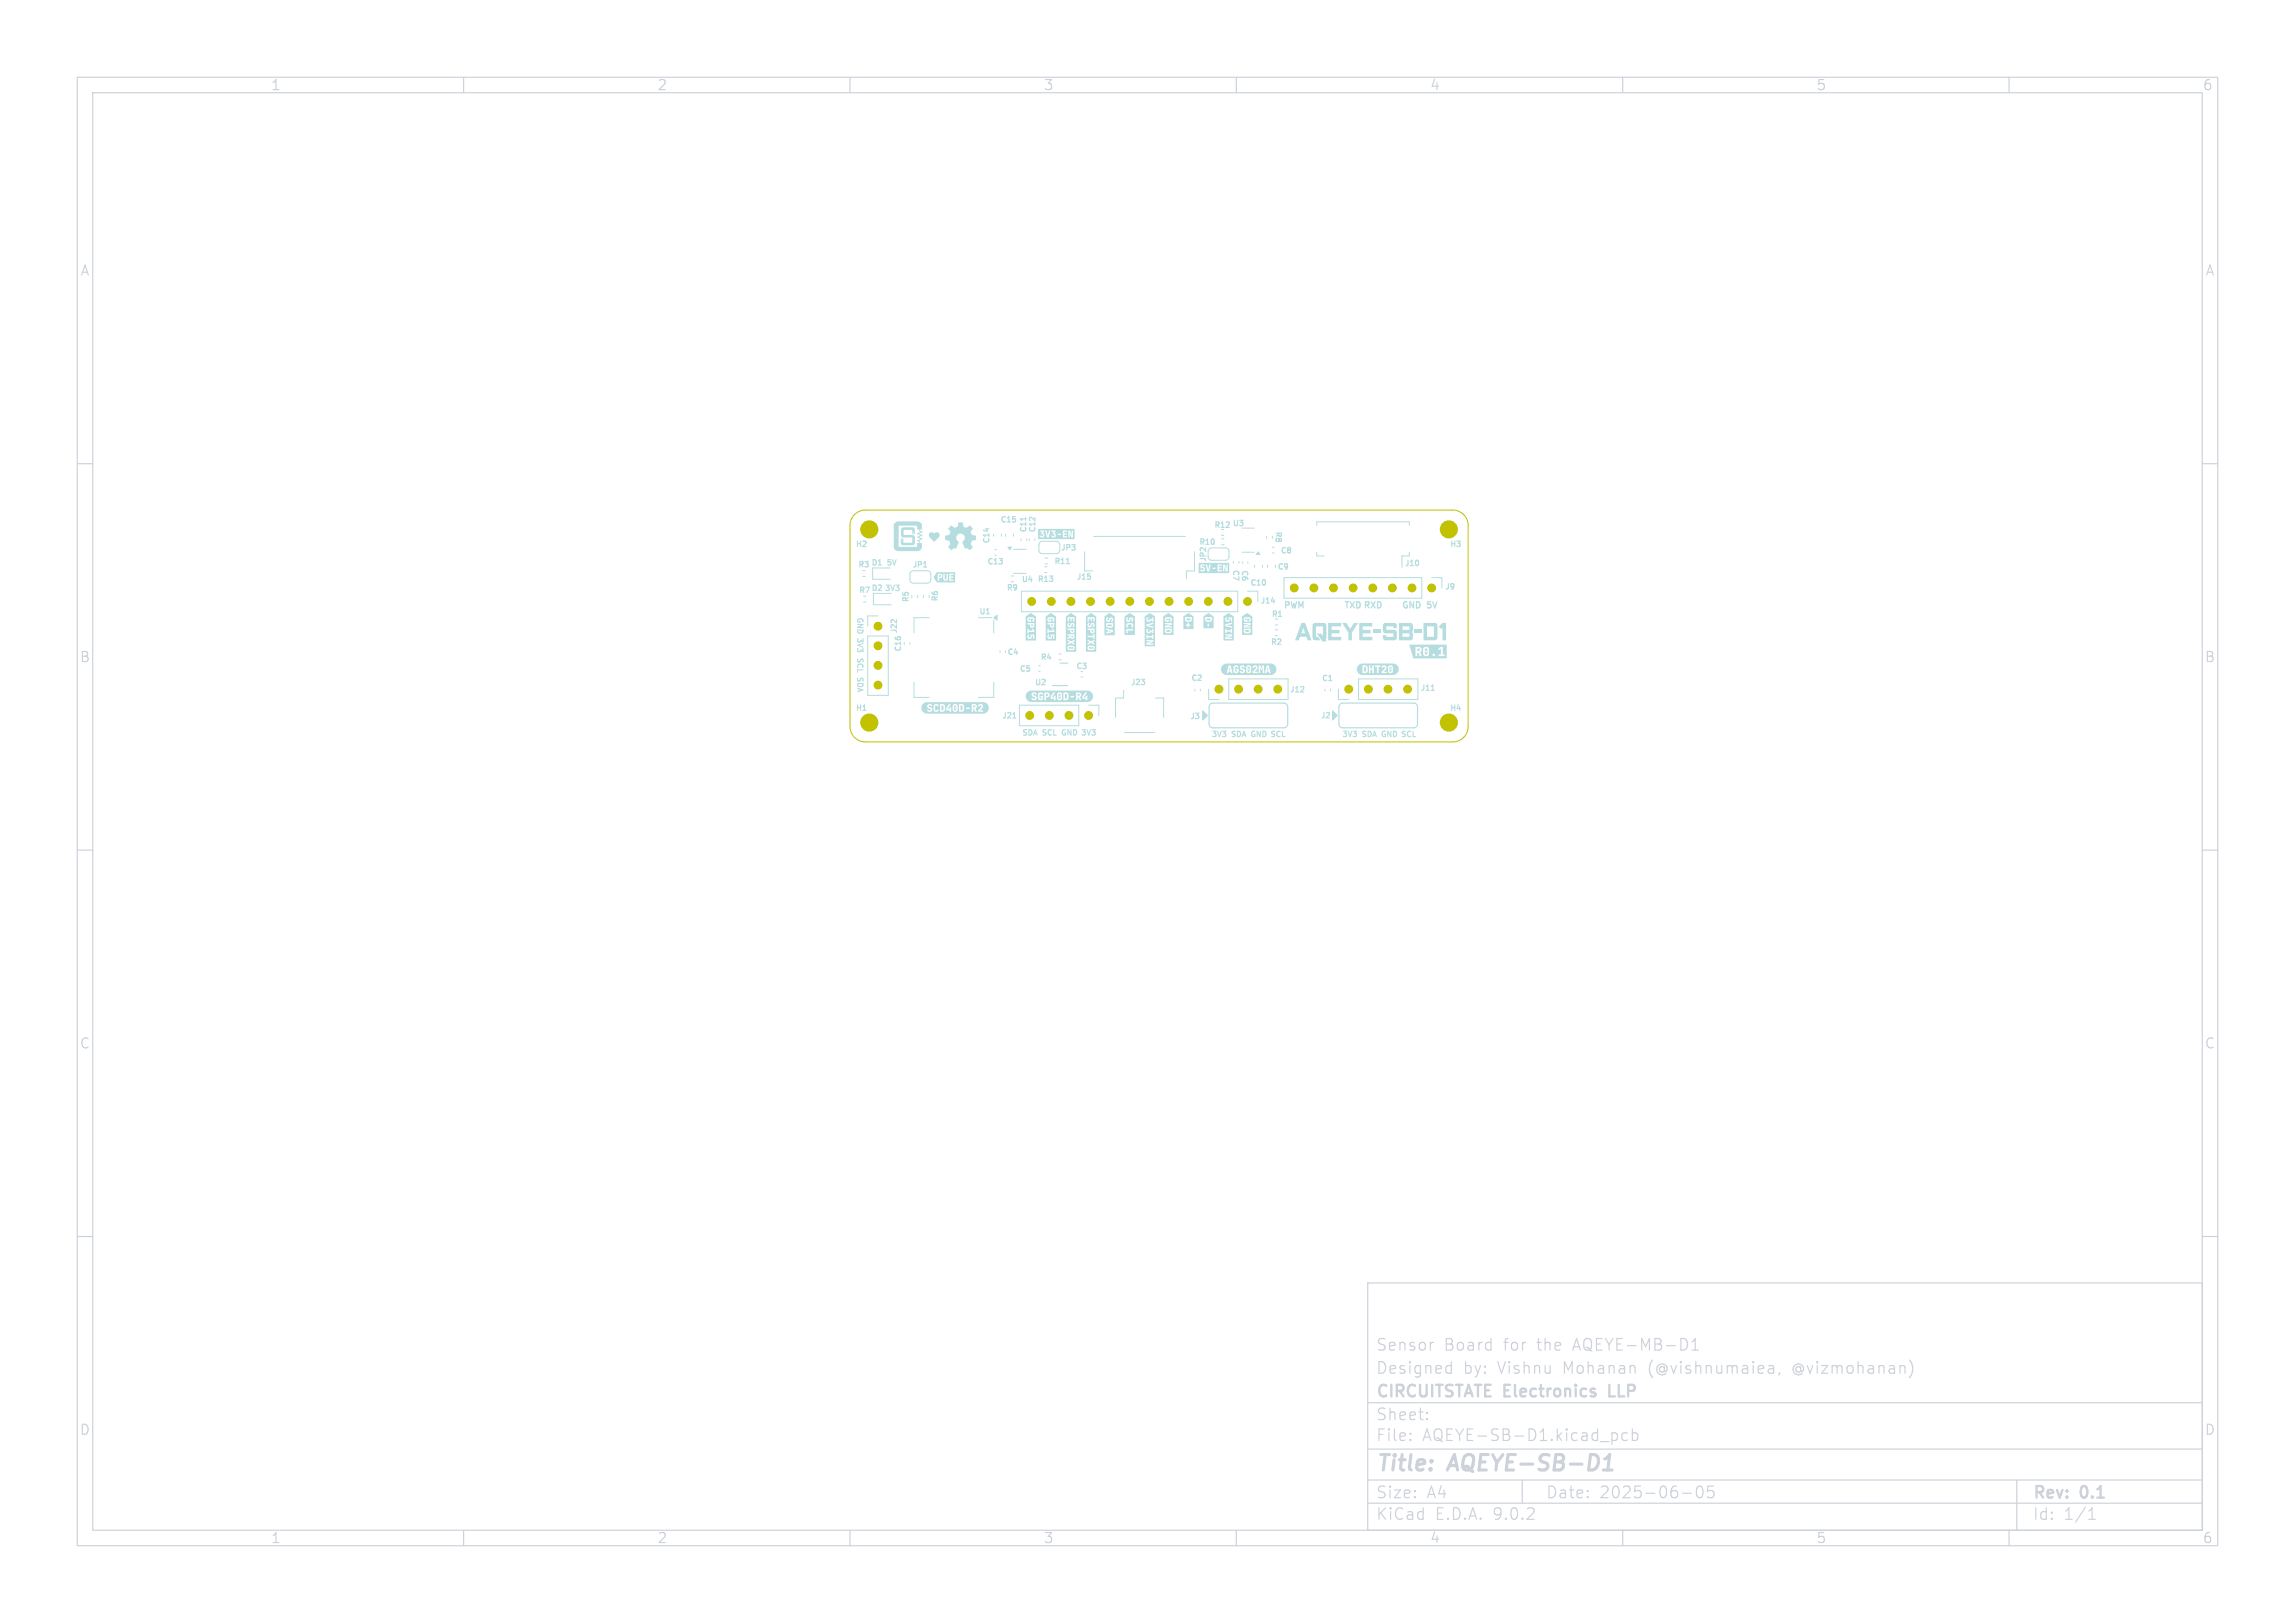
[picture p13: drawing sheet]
<svg xmlns="http://www.w3.org/2000/svg" width="297mm" height="210mm" viewBox="0 0 297 210" stroke-linecap="round" stroke-linejoin="round" font-family="sans-serif">
<defs><g id="words">
<g font-size="2.8" fill="#cdd1da">
<text x="178" y="190.9">Title:</text>
<text x="187.7" y="190.9">AQEYE-SB-D1</text>
</g>
<g font-size="2.1" fill="#cdd1da">
<text x="178" y="178">Designed</text>
<text x="178" y="175">Sensor</text>
<text x="186.9" y="175">Board</text>
<text x="189.4" y="178">by:</text>
<text x="193.9" y="178">Vishnu</text>
<text x="194.7" y="175">for</text>
<text x="199.1" y="175">the</text>
<text x="202.5" y="178">Mohanan</text>
<text x="203.9" y="175">AQEYE-MB-D1</text>
<text x="213.6" y="178">(@vishnumaiea,</text>
<text x="232.4" y="178">@vizmohanan)</text>
<text x="178" y="184">Sheet:</text>
<text x="178" y="181.2">CIRCUITSTATE Electronics</text>
<text x="208.9" y="181.2">LLP</text>
<text x="178" y="186.7">File:</text>
<text x="184.1" y="186.7">AQEYE-SB-D1.kicad_pcb</text>
<text x="178" y="196.9">KiCad</text>
<text x="178" y="194.1">Size:</text>
<text x="184.7" y="194.1">A4</text>
<text x="185.7" y="196.9">E.D.A.</text>
<text x="193.3" y="196.9">9.0.2</text>
<text x="200" y="194.1">Date:</text>
<text x="207" y="194.1">2025-06-05</text>
<text x="263" y="194.3">Rev:</text>
<text x="263" y="196.9">Id:</text>
<text x="267.1" y="196.9">1/1</text>
<text x="269.4" y="194.3">0.1</text>
</g>
<g font-size="1.8" fill="#cdd1da">
<text x="35" y="11.9">1</text>
<text x="85" y="11.9">2</text>
<text x="135" y="11.9">3</text>
<text x="185" y="11.9">4</text>
<text x="235" y="11.9">5</text>
<text x="285" y="11.9">6</text>
<text x="10.3" y="35.9">A</text>
<text x="285.4" y="35.9">A</text>
<text x="10.3" y="85.9">B</text>
<text x="285.3" y="85.9">B</text>
<text x="10.3" y="135.9">C</text>
<text x="285.3" y="135.9">C</text>
<text x="10.3" y="185.9">D</text>
<text x="285.3" y="185.9">D</text>
<text x="35" y="199.9">1</text>
<text x="85" y="199.9">2</text>
<text x="135" y="199.9">3</text>
<text x="185" y="199.9">4</text>
<text x="235" y="199.9">5</text>
<text x="285" y="199.9">6</text>
</g>
<g font-size="1.1" fill="#b5dddf">
<text x="166" y="78.9">PWM</text>
<text x="173.9" y="78.9">TXD RXD</text>
<text x="181.3" y="78.9">GND 5V</text>
</g>
<g font-size="1" fill="#b5dddf">
<text x="110.6" y="71">H2</text>
<text x="128.2" y="70.4" transform="rotate(-90 128.2 70.4)">C14</text>
<text x="129.4" y="67.8">C15</text>
<text x="133" y="69" transform="rotate(-90 133 69)">C11</text>
<text x="134.2" y="69" transform="rotate(-90 134.2 69)">C12</text>
<text x="137.2" y="71.4">JP3</text>
<text x="155.1" y="70.7">R10</text>
<text x="157" y="68.5">R12 U3</text>
<text x="164.9" y="68.7" transform="rotate(90 164.9 68.7)">R8</text>
<text x="165.6" y="71.8">C8</text>
<text x="187.5" y="71">H3</text>
<text x="111" y="73.6">R3 D1</text>
<text x="111.1" y="76.9">R7</text>
<text x="112.7" y="76.7">D2</text>
<text x="114.4" y="76.7">3V3</text>
<text x="114.6" y="73.4">5V</text>
<text x="118" y="73.6">JP1</text>
<text x="121.6" y="77.9" transform="rotate(-90 121.6 77.9)">R6</text>
<text x="127.7" y="73.2">C13</text>
<text x="130.2" y="76.6">R9</text>
<text x="132.1" y="75.5">U4</text>
<text x="134.2" y="75.5">R13</text>
<text x="136.3" y="73.2">R11</text>
<text x="139.2" y="75.2">J15</text>
<text x="156.3" y="72.8" transform="rotate(-90 156.3 72.8)">JP2</text>
<text x="159.4" y="73.6" transform="rotate(90 159.4 73.6)">C7</text>
<text x="160.5" y="73.7" transform="rotate(90 160.5 73.7)">C6</text>
<text x="161.7" y="76">C10</text>
<text x="165.2" y="73.9">C9</text>
<text x="181.7" y="73.5">J10</text>
<text x="186.9" y="76.5">J9</text>
<text x="110.7" y="79.8" transform="rotate(90 110.7 79.8)">GND 3V3</text>
<text x="116.3" y="82.1" transform="rotate(-90 116.3 82.1)">J22</text>
<text x="117.8" y="78" transform="rotate(-90 117.8 78)">R5</text>
<text x="126.6" y="79.7">U1</text>
<text x="163" y="78.3">J14</text>
<text x="164.4" y="83.6">R2</text>
<text x="164.5" y="80">R1</text>
<text x="110.7" y="85" transform="rotate(90 110.7 85)">SCL SDA</text>
<text x="116.8" y="84.4" transform="rotate(-90 116.8 84.4)">C16</text>
<text x="130.3" y="84.9">C4</text>
<text x="131.9" y="87.1">C5</text>
<text x="133.8" y="88.9">U2</text>
<text x="134.6" y="85.6">R4</text>
<text x="139.2" y="86.8">C3</text>
<text x="146.2" y="88.9">J23</text>
<text x="154.1" y="88.3">C2</text>
<text x="166.8" y="89.8">J12</text>
<text x="171" y="88.3">C1</text>
<text x="183.7" y="89.6">J11</text>
<text x="110.6" y="92.2">H1</text>
<text x="129.6" y="93.2">J21</text>
<text x="132.2" y="95.4">SDA SCL GND 3V3</text>
<text x="153.9" y="93.2">J3</text>
<text x="156.7" y="95.6">3V3</text>
<text x="159.2" y="95.6">SDA GND SCL</text>
<text x="170.8" y="93.1">J2</text>
<text x="173.6" y="95.6">3V3</text>
<text x="176.1" y="95.6">SDA GND SCL</text>
<text x="187.5" y="92.2">H4</text>
</g>
</g></defs>
<g fill="none" stroke="#cdd1da" stroke-width=".15">
<path d="M10 10h277v190h-277zM12 12h273v186h-273zM60 10v2M110 10v2M160 10v2M210 10v2M260 10v2M10 60h2M285 60h2M10 110h2M285 110h2M10 160h2"/>
<path d="M177 166h108v32h-108zM185.5 173.7l-.3 .1M187.4 176.7l.4 .1M187.8 176.2v1.5M187.8 177.6l-.4 .1M219 174.7h.8M219 173.6l.4-.4v1.5M229 176.7h.3l.2 .2v.8M229.5 177.6l-.5 .1M229.5 177.1h-.5M230.3 177.6l-.1 .3M247.1 176a1.72 1.72 0 0 1 0 2.3"/>
<path d="M285 160h2M60 198v2M110 198v2M160 198v2M177 194.5h108M177 191.5h108M177 187.5h108M177 181.5h108M182.5 186.3h.1l-.1 .1M182.5 186.3v.1M182.5 185.5v.1M182.5 185.5h.1l-.1 .1"/>
<path d="M184.7 183.6v.1M184.7 183.6h-.1l.1 .1M184.7 182.8v.1M184.7 182.8h-.1l.1 .1M197 191.5v3M208.7 185.4h.3l.3 .3-.1 .6-.2 .1h-.3M210 198v2M210.6 185.5l-.4-.1-.3 .3v.4l.1 .2 .2 .1 .4-.1M211.2 185.5l.5-.1 .3 .3v.4l-.2 .2-.1 .1-.5-.1M211.2 184.9v1.5M217.7 193.2h1.2M219.7 192.4a.36 .36 0 0 1 .6 .2 .77 .77 0 0 1-.4 1.2 1 1 0 0 1-.2-1.4z"/>
<path d="M221.7 192.3h-.7v.7l.2-.1h.5l.1 .3-.1 .5-.2 .1h-.3l-.2-.1M260 198v2M261 191.5v6.5M270.3 196.6h.9M270.3 195.5l.4-.4v1.5"/>
</g>
<path d="M207.5 190.2h1.1M207.7 188.8l.6-.6-.2 2" fill="none" stroke="#cdd1da" stroke-width=".4"/>
<path d="M208.3 179.2v1.5h.7" fill="none" stroke="#cdd1da" stroke-width=".3"/>
<g fill="#b5dddf">
<path d="M120.3 68.9h.3l.3 .1a.38 .38 0 0 1 .6-.1 .38 .38 0 0 1 0 .6l-.6 .6-.7-.7v-.3z"/>
<path d="M168.4 80.6h.5l.8 2.3h-.5l-.1-.5h-.9l-.1 .5h-.5l.3-1h1l-.2-.6-.3 .6h-.5z"/>
<path d="M170 80.7l.3-.1h.8a.4 .4 0 0 1 .6 .5v1.4l-.2 .3 .2 .2h-.5l-.8-1h.6l.2 .3v-1.3h-.9v1.4h.3l.3 .5h-.4a.48 .48 0 0 1-.6-.2 .48 .48 0 0 1-.1-.5l.1-1.3z"/>
<path d="M171.9 80.6h1.7v.5h-1.3v.4h1v.5h-1v.4h1.3v.5h-1.7z"/>
<path d="M173.7 80.6h.5l.5 .8 .5-.8h.6l-.8 1.3v1h-.5v-1z"/>
<path d="M175.9 80.6h1.7v.5h-1.2v.4h1v.5h-1v.4h1.2v.5h-1.7z"/>
<path d="M177.8 81.4h.9v.5h-.9z"/>
<path d="M179.1 80.7l.2-.1h1.1a.34 .34 0 0 1 .4 .3v.4h-.5v-.3h-.9v.5h1a.34 .34 0 0 1 .4 .3v.7a.34 .34 0 0 1-.4 .4h-1.1a.33 .33 0 0 1-.3-.4v-.3h.4v.2h.9v-.5h-1a.33 .33 0 0 1-.3-.3v-.7z"/>
<path d="M181 80.6h1.4a.42 .42 0 0 1 .5 .6l-.1 .4-.1 .2 .1 .2v.5a.34 .34 0 0 1-.3 .4h-1.5v-.8h.5v.3h.9v-.4h-.9v.1h-.5v-.6h1.4v-.4h-.9v.4h-.5z"/>
<path d="M183.1 81.4h.9v.5h-.9z"/>
<path d="M184.2 80.6h.7a1.37 1.37 0 0 1 1.1 .1v1.6a.43 .43 0 0 1-.1 .5 .43 .43 0 0 1-.4 .1h-1.3v-.5h1.4v-1.4h-.9v1.4h-.5z"/>
<path d="M186.2 81.1l.5-.5h.4v2.3h-.4v-1.7l-.2 .2z"/>
</g>
<g fill="none" stroke="#b5dddf" stroke-width=".15">
<path d="M119.5 73.4h.4M127.6 79.4h.4M132.8 66.9v.4M138 72.9h.4M141.1 74.6v.3M164.5 77.8h.5M183.6 72.6v.5M111.7 91.9h.4M115.4 80.2h.2M116 80.2v.4M131.1 92.9h.4M147.7 87.9h.4l-.2 .3"/>
<path d="M148.1 88.2v.3M168.3 89.5h.4M168.7 88.9v.2M185.2 89.3h.4"/>
</g>
<path d="M135.2 73.3h.3M135.2 74.1h.3M164 73.1v.3" fill="none" stroke="#b5dddf" stroke-width=".13"/>
<g fill="#b5dddf">
<path d="M159.1 86.3l.1 .4h-.2z"/>
<path d="M164.1 86.3v.4h-.1z"/>
<path d="M161.5 86.3h.2v.1v.4l-.1 .1-.1-.1v-.2l.1 .1 .1-.1-.1-.1-.1 .1z"/>
<path d="M158.2 86.1l.6-.2h5.6a.74 .74 0 0 1 .8 .7 .74 .74 0 0 1-.8 .7h-5.6l-.6-.2h.8v-.2h.3v.2h.2l-.2-.7h.3v.4a.34 .34 0 0 0 .4 .3 .34 .34 0 0 0 .3-.3h.1a.34 .34 0 0 0 .4 .4 .34 .34 0 0 0 .3-.4 .34 .34 0 0 0-.4-.3v-.1h.6v.4a.33 .33 0 0 0 .3 .3 .33 .33 0 0 0 .3-.3v-.4h.4l.1-.1h.1v.2l-.4 .4v.2h1l-.1-.9 .2 .5h.1l.1-.5v.9h.5v-.2h.3v.2h.2l-.2-1h-.3l-.2 1h-.1v-1h-.2l-.2 .5-.1-.5h-.2v1h-.1v-.2h-.4a.58 .58 0 0 0 .3-.7 .34 .34 0 0 0-.4-.1 .34 .34 0 0 0-.2 .3h-.2a.33 .33 0 0 0-.3-.3 .33 .33 0 0 0-.3 .3h-.7l.2-.1 .3 .1a.33 .33 0 0 0-.3-.3 .33 .33 0 0 0-.3 .3 .33 .33 0 0 0 .3 .3l.1 .1-.2 .1-.1-.1h-.3v-.2h-.4v.1h.2v.1v.1h-.2v-.6l.4 .1a.34 .34 0 0 0-.3-.3 .34 .34 0 0 0-.4 .3h-.3v-.3h-.3l-.2 1h-.6a.74 .74 0 0 1 0-1z"/>
<path d="M135.4 89.8h.2v.2l-.2 .1z"/>
<path d="M137.8 89.8h.2l.1 .1-.1 .5h-.2z"/>
<path d="M139.5 89.8h.2v.2h-.2z"/>
<path d="M137 89.8h.2l.1 .1v.4l-.2 .1-.1-.1v-.2l.1 .1 .1-.1-.1-.1-.1 .1z"/>
<path d="M133 89.6l.5-.2h7.2a.74 .74 0 0 1 .8 .7 .74 .74 0 0 1-.8 .7h-7.3l-.4-.1-.2-.4h.7a.34 .34 0 0 0 .3 .4 .34 .34 0 0 0 .4-.4 .34 .34 0 0 0-.4-.3l-.1-.1h.6v.4a.33 .33 0 0 0 .5 .3h.6v-.4l.4-.1h.2v.3h.4v.2h.2v-.6h-.2v.2h-.2l.2-.3h.4v.4a.32 .32 0 0 0 .4 .3h2.3v-.4h.1l.1 .4h.2l-.1-.4v-.1h.3v.3h.4v.2h.2v-.6h-.2v.2h-.2l.4-.6h-.3l-.3 .5h-.3a.31 .31 0 0 0 .1-.3 .31 .31 0 0 0-.3-.2h-.3v1h-1.4l.3-.1 .1-.3h.7v-.1h-.5v.1h-.2l-.1-.4-.3-.2h-.3v1h-.4l.2-.2v-.5a.33 .33 0 0 0-.3-.3 .33 .33 0 0 0-.3 .3h-.4l.2-.3h-.3l-.3 .5h-.2a.32 .32 0 0 0 0-.3 .32 .32 0 0 0-.3-.2h-.3v1h-.4l.2-.2v-.3h-.4v.1h.2v.1v.1h-.2l-.1-.5 .2-.1 .1 .1h.2a.34 .34 0 0 0-.3-.3 .34 .34 0 0 0-.4 .3h-.6l.1-.1 .4 .1a.33 .33 0 0 0-.4-.3 .33 .33 0 0 0-.3 .3 .33 .33 0 0 0 .4 .3l.1 .1-.2 .1-.1-.1h-.9v-.3z"/>
</g>
<path d="M158.1 69.7h.3M158.1 70.5h.3" fill="none" stroke="#b5dddf" stroke-width=".13"/>
<g fill="#b5dddf">
<path d="M148.9 81.6v.1z"/>
<path d="M148.1 79.8l.7-.5 .7 .5v3.8h-1.4v-.6h1l-.7 .2v.2h.9v-.1h-.7l.7-.3v-.2h-.9v.2h-.3v-.3h.4v-.2h.6v.2h.2v-.6h-.2v.2h-.6v-.2h-.1v.6h-.3v-1.1h.2a.3 .3 0 0 0 .3 .3 .3 .3 0 0 0 .3-.2l.2 .2h.2v-.5h-.2v.3l-.2-.2h-.1v.2h-.3l.1-.4-.2 .1-.1 .2h-.2v-.6l1.2 .2v-.1l-.8-.2 .8-.1v-.2l-.9 .2v.2h-.3v-.8h.2a.3 .3 0 0 0 .3 .3 .3 .3 0 0 0 .3-.3l.2 .2h.2v-.5h-.2v.3l-.2-.1h-.1v.1l-.2 .1-.1-.1 .1-.3h-.2l-.1 .3h-.2z"/>
</g>
<path d="M115.2 73.5h-2.3v1.5h2.3" fill="none" stroke="#b5dddf" stroke-width=".13"/>
<g fill="#b5dddf">
<path d="M121.5 74.4h.2v.2h-.2z"/>
<path d="M121.2 74h2.4v1.4h-2.4l-.1-.3h.4v-.2h.6a.29 .29 0 0 0 .4 .2h.9v-.1h-.4v-.2h.4v-.2h-.4v-.2h.4v-.2h-.6v.9h-.3l.2-.1v-.8h-.2v.8h-.2v-.1v-.7h-.2v.7l-.6-.1a.3 .3 0 0 0 .5-.2 .3 .3 0 0 0-.3-.4h-.4v.9h-.2l-.3-.4z"/>
</g>
<g fill="none" stroke="#b5dddf" stroke-width=".13">
<path d="M118.8 77v.3M119.5 77v.3M120.3 77v.3M120.3 79.9h-2v2M126.6 79.9h1.8M130.1 69.1v.3M131.2 69.1v.3M135.3 72.2h.3M135.3 73h.3M118.3 88.3v1.9h2M128.6 88.3v1.9h-2M128.6 80.2v1.7"/>
<path d="M139.9 87.6h.2"/>
</g>
<path d="M128.6 79.9l.4-.3v.6z" fill="#b5dddf" stroke="#b5dddf" stroke-width=".13"/>
<g fill="#b5dddf">
<path d="M150.9 81.5h.6v.2l-.5 .1z"/>
<path d="M150.5 79.8l.7-.5 .7 .5v2.4h-1.4v-.6h.2l.1 .3 .2 .1 .5-.1 .1-.3v-.3h-.9v.3h-.2v-.8h.9l-.7 .2v.2h.9v-.2l-.6 .1 .6-.3v-.2h-.9v.2h-.2v-.6h.2l.2 .3h.3v-.4h-.1v.2h-.1l-.1-.2h.5l.1 .1-.1 .3a.3 .3 0 0 0 .3-.3 .3 .3 0 0 0-.3-.3h-.5l-.2 .3h-.2z"/>
</g>
<path d="M111.7 74.6h.3M140.4 71.4v2.5h1M141.5 69.4h11.9M154.6 71.4v2.5h-1.1v1" fill="none" stroke="#b5dddf" stroke-width=".13"/>
<path d="M158.3 79.8l.7-.5 .7 .5v3.1h-1.4v-.7h1l-.7 .3v.2h.9v-.2h-.7l.7-.2v-.2h-.9v.1h-.3v-.3h.4v-.2h.6v.2h.2v-.5h-.2v.1h-.6v-.1h-.1v.5h-.3v-.9l1.2 .2v-.1l-.8-.2 .8-.2v-.1l-.9 .2v.2h-.3v-.8h.2a.28 .28 0 0 0 .4 .3 .28 .28 0 0 0 .2-.4h.2v.3h.2v-.5h-.5v.3l-.2 .1-.1-.1 .1-.3h-.2l-.1 .3h-.2z" fill="#b5dddf"/>
<path d="M156.3 71.3a.45 .45 0 0 1 .5-.4h1.8a.45 .45 0 0 1 .4 .4v.7a.45 .45 0 0 1-.4 .5h-1.8a.45 .45 0 0 1-.5-.5M160.8 72.7v.2M161.5 72.7v.2" fill="none" stroke="#b5dddf" stroke-width=".13"/>
<g fill="#b5dddf">
<path d="M121.8 91.3h.2l.1 .1-.1 .5h-.2z"/>
<path d="M124.3 91.3h.2l.1 .1-.1 .5h-.2z"/>
<path d="M126 91.3h.2v.2h-.2z"/>
<path d="M123.5 91.3h.2v.1v.4l-.1 .1-.1-.1v-.2l.1 .1 .1-.1-.1-.1-.1 .1z"/>
<path d="M119.4 91.1l.6-.2h7.2a.74 .74 0 0 1 .8 .7 .74 .74 0 0 1-.8 .7h-7.3l-.4-.1-.2-.4h.7a.34 .34 0 0 0 .3 .4 .34 .34 0 0 0 .3-.4 .34 .34 0 0 0-.3-.3l-.1-.1h.6v.4a.33 .33 0 0 0 .5 .3h.8l.2-.2v-.3h.1v.3h.5v.2h.2v-.6h-.2v.2h-.3l.3-.3h.4v.4a.32 .32 0 0 0 .4 .3h2.3v-.4l.2 .4h.2l-.2-.4 .2-.3h.4l.1-.1h.1v.2l-.4 .4v.2h.6v-.2h-.4a.58 .58 0 0 0 .4-.7 .34 .34 0 0 0-.4-.1 .34 .34 0 0 0-.2 .3h-.2l-.1-.3h-.6v1h-1.3l.3-.1 .1-.3h.7v-.1h-.5v.1h-.2l-.1-.5-.6-.1v1h-.4l.2-.2v-.5a.33 .33 0 0 0-.3-.3 .33 .33 0 0 0-.3 .3h-.4l.2-.3h-.3l-.4 .5h-.1l-.1-.4-.6-.1v1h-.3l.1-.1 .1-.2-.5 .1v-.5l.1-.1 .2 .1h.2a.34 .34 0 0 0-.4-.3 .34 .34 0 0 0-.3 .3h-.6l.1-.1 .3 .1a.33 .33 0 0 0-.3-.3 .33 .33 0 0 0-.3 .3 .33 .33 0 0 0 .4 .3l.1 .1-.2 .1-.1-.1h-.9l-.1-.3z"/>
</g>
<path d="M131.2 71.1h1.6M131.2 74.2h1.6M170.4 68v-.5h12v.5M170.4 71.5v.4h1M182.4 71.5v.4h-1v1.5M129.4 84.2v.2" fill="none" stroke="#b5dddf" stroke-width=".13"/>
<path d="M130.4 70.8h.5l-.2 .3z" fill="#b5dddf" stroke="#b5dddf" stroke-width=".13"/>
<g fill="#b5dddf">
<path d="M141.2 81.5h.3v.2h-.2z"/>
<path d="M140.9 83.7h.5l.1 .1-.1 .2h-.4l-.1-.2 .3 .1 .1-.1h-.4z"/>
<path d="M140.5 79.8l.7-.5 .7 .5v4.5h-1.4v-.5h.2l.2 .3h.5a.3 .3 0 0 0 .3-.3 .3 .3 0 0 0-.3-.3h-.5l-.2 .3h-.2v-.9l.6 .2-.4 .1v.2l.5-.2 .4 .2v-.2l-.2-.1 .2-.1v-.2l-.4 .2-.5-.2v.1h-.2v-.5h1v.3h.1v-.7h-.1v.3h-.8v.1h-.2v-.9h.6a.3 .3 0 0 0 .2 .4 .3 .3 0 0 0 .3-.3v-.3h-.9v.2h-.2v-.6h.2a.29 .29 0 0 0 .3 .3 .29 .29 0 0 0 .3-.4h.2l-.1 .4a.3 .3 0 0 0 .3-.3 .3 .3 0 0 0-.3-.3 .3 .3 0 0 0-.3 .3l-.2 .1 .1-.4h-.2l-.1 .3h-.2v-.5h.4v-.4h.2v.4h.2v-.4h.2v.4h.1v-.5h-.9v.5h-.2z"/>
<path d="M122.9 68.2a.24 .24 0 0 1 .2-.2 .24 .24 0 0 1 .3 .2 .38 .38 0 0 0 .6-.2v-.1a.25 .25 0 0 1 .1-.3 .25 .25 0 0 1 .3 0h.2v.1a.48 .48 0 0 0 .3 .5 .48 .48 0 0 0 .6-.2l.2 .1a.27 .27 0 0 1 .2 .3 .27 .27 0 0 1-.2 .3 .45 .45 0 0 0 .1 .5 .45 .45 0 0 0 .5 .1v.3a.25 .25 0 0 1 0 .3 .25 .25 0 0 1-.3 0 .47 .47 0 0 0-.4 .4 .47 .47 0 0 0 .3 .5l-.1 .1a.31 .31 0 0 1-.4 .2l-.3-.2-.2 .1-.3-.6a.37 .37 0 0 1 .2-.6 .57 .57 0 0 0-.3-.7 .57 .57 0 0 0-.8 .3 .57 .57 0 0 0 .4 .8l-.3 .6a.16 .16 0 0 1-.1 .2 .16 .16 0 0 1-.2-.1 .35 .35 0 0 1-.5 .2l-.3-.3a.5 .5 0 0 0 .2-.7 .5 .5 0 0 0-.6-.2v-.3a.24 .24 0 0 1 0-.3 .24 .24 0 0 1 .3 0 .45 .45 0 0 0 .4-.4 .45 .45 0 0 0-.3-.5z"/>
<path d="M183.4 83.9l.3 .1v.2h-.3z"/>
<path d="M184.4 83.9h.3v.1v.6l-.1 .1-.2-.1v-.3l.2 .1 .1-.1-.1-.1-.2 .1z"/>
<path d="M182.4 83.4h4.8v1.8h-4.3l-.1-.3h.6v-.5h.1l.2 .5h.3l-.2-.5 .1-.1 .1-.3h.2v.6a.41 .41 0 0 0 .3 .3 .41 .41 0 0 0 .4-.1h.5a.17 .17 0 0 0 .2 .1 .17 .17 0 0 0 .1-.3 .17 .17 0 0 0-.3 .1v.1h-.5v-.9h1.3v.3l.3-.3v.8h-.3v.2h.8v-.2h-.3v-1h-.3l-.2 .2h-1.3a.4 .4 0 0 0-.4-.2 .4 .4 0 0 0-.3 .3h-.2l-.2-.3h-.6v1.2h-.4z"/>
</g>
<path d="M117.9 74l.3-.1h1.8a.45 .45 0 0 1 .5 .4v.7a.45 .45 0 0 1-.5 .5h-1.8a.45 .45 0 0 1-.4-.5v-.7zM156.4 89.2v1.3h1.3M159 87.8h7.7v2.7h-7.7z" fill="none" stroke="#b5dddf" stroke-width=".13"/>
<path d="M155.1 72.8h4v1.4h-4v-.5h.2a.3 .3 0 0 0 .4 .3 .3 .3 0 0 0 .2-.4 .3 .3 0 0 0-.3-.2h-.1v-.2h.4v-.2h.1l.2 .9h2.2v-.7l.3 .7h.2v-.9h-.2v.7l-.2-.7h-.2v.9h-.2v-.1h-.4v-.2h.4v-.2h-.4v-.2h.4v-.2h-.5v.9h-1.1l.1-.3h.7v-.1h-.4v.1h-.3l.1-.6h-.2l-.1 .8-.2-.8h-.8l-.1 .5h.4v.2l-.1 .1-.1-.1h-.4z" fill="#b5dddf"/>
<path d="M136.2 88.7h2M137.2 85.8h1" fill="none" stroke="#b5dddf" stroke-width=".15"/>
<g fill="#b5dddf">
<path d="M136.3 69h.1h-.1z"/>
<path d="M134.3 68.4h4.8v1.4h-4.8v-.5h.2a.32 .32 0 0 0 .6 .2 .31 .31 0 0 0-.2-.5l.2-.2v-.2h.2l.2 .9h.2l.1-.2h.2a.29 .29 0 0 0 .4 .2h2v-.7l.2 .7h.3v-.9h-.2v.7l-.2-.7h-.2v.9h-.2v-.1h-.4v-.2h.4v-.2h-.4v-.2h.4v-.2h-.6v.9h-1.1l.2-.1v-.2h.7v-.1h-.4v.1h-.3v-.2h-.2l.2-.2v-.2h-.5v.2h.3l-.2 .2v.1l.2 .1-.1 .2-.1-.1h-.4l.1-.7h-.2l-.1 .8-.2-.8h-.8v.2h.3l-.2 .2v.1l.3 .1-.1 .2a.39 .39 0 0 0-.6-.1z"/>
</g>
<g fill="none" stroke="#b5dddf" stroke-width=".13">
<path d="M111.8 77.9h.3M115.3 76.8h-2.3v1.5h2.3M130.9 74.5h.3M130.9 75.3h.3M133.2 69.7v.2M133.9 69.7v.2M137.1 70.5a.45 .45 0 0 0-.4-.5h-1.8a.45 .45 0 0 0-.5 .5v.7a.45 .45 0 0 0 .5 .4h1.8a.45 .45 0 0 0 .4-.4M160.7 68.3h1.6M160.7 71.5h1.6M162.4 73.1v.3M163.4 73.1v.3M134.4 86.1h.2"/>
<path d="M134.4 86.9h.2M165 81.5h.3M165 82.3h.3M165 80.9h.3M171.5 89.2v.2M172.2 89.2v.2"/>
</g>
<g fill="#b5dddf" stroke="#b5dddf" stroke-width=".13">
<path d="M162.8 71.4l.3 .3h-.5z"/>
<path d="M172.5 92l.5 .6-.5 .6z"/>
</g>
<path d="M173.4 91.1l.4-.1h9.1a.5 .5 0 0 1 .5 .5v2.2a.5 .5 0 0 1-.5 .5h-9.1a.5 .5 0 0 1-.5-.5v-2.3z" fill="none" stroke="#b5dddf" stroke-width=".15"/>
<g fill="#b5dddf">
<path d="M143.5 81.6l.4 .1h-.4z"/>
<path d="M143.3 80.8h.6v.2h-.5z"/>
<path d="M142.9 79.8l.7-.5 .7 .5v2.4h-1.4v-.7h.5v.3h-.2v.2l.8-.2v-.3l-.8-.2v.2h-.3v-.6h.3v.2l.2 .1h.4l.2-.2v-.4h-.8v.3h-.3v-.7h.2a.29 .29 0 0 0 .3 .3 .29 .29 0 0 0 .3-.3l.2-.1-.1 .4a.3 .3 0 0 0 .3-.3 .3 .3 0 0 0-.3-.3 .3 .3 0 0 0-.3 .3l-.2 .1 .1-.4-.2 .1-.1 .2h-.2z"/>
</g>
<path d="M128.7 71.1h.3M128.7 71.8h.3" fill="none" stroke="#b5dddf" stroke-width=".13"/>
<g fill="#b5dddf">
<path d="M116.7 68.3l.2-.1h1.2l.2 .2 .1 .6-.1 .1-.2-.1-.1-.1 .2 .1 .1-.1h-.1h-.2l.1-.3h-1.2v.6h1.2l.2 .2 .1 .9-.1 .2-1.4 .1-.3-.2v-.6l.1 .1 .1-.1h-.1h-.2l.2-.2 .2 .2v.4h1.2v-.6h-1.2l-.2-.2-.1-.9z"/>
<path d="M115.8 67.6l.4-.1h2.5a.63 .63 0 0 1 .6 .8v.2h-.2v.1l.3 .2-.5 .2 .5 .3-.5 .2 .5 .2-.5 .3h.2v.3h.2v.6a1.09 1.09 0 0 1-1.3 .4h-2l-.3-.4v-.6h.6v.5h2.4v-.5h.3v-.2l-.4-.1 .5-.3-.5-.2 .5-.2-.5-.3 .5-.2-.1-.1v-.2h-.3v-.5h-2.4v2.3h-.6v-2.3z"/>
</g>
<path d="M158.1 69.3h.3M159.6 72.7v.2M160.3 72.7v.2M164.7 70.8h.2M164.7 71.5h.2M137 84.6h.3M137 85.4h.3M154.6 89.2v.2M155.3 89.2v.2M173.2 89.2v1.3h1.3M175.8 87.8h7.7v2.7h-7.7z" fill="none" stroke="#b5dddf" stroke-width=".13"/>
<g fill="#b5dddf">
<path d="M133.4 80.8h.3v.2h-.2z"/>
<path d="M132.7 79.8l.7-.5 .7 .5v3.1h-1.4v-.5h.2a.28 .28 0 0 0 .4 .3 .28 .28 0 0 0 .1-.4h.3v.3h.2v-.5h-.5v.3l-.1 .1-.2-.1 .1-.3-.2 .1-.1 .2h-.2v-1h.2v.6h.2v-.2h.8v-.2l-.2-.2h-.2l.2 .2h-.6v-.2h-.4v-.6h.6a.3 .3 0 0 0 .2 .4 .3 .3 0 0 0 .4-.3v-.3h-1v.2h-.2v-.6h.2l.2 .3h.3v-.4h-.1v.2h-.1l-.1-.2h.5l.1 .1-.1 .3a.3 .3 0 0 0 .3-.3 .3 .3 0 0 0-.3-.3h-.5l-.2 .3h-.2z"/>
</g>
<path d="M163.9 69.4v.3" fill="none" stroke="#b5dddf" stroke-width=".13"/>
<g fill="#b5dddf">
<path d="M145.5 79.8l.7-.5 .7 .5v2.4h-1.4v-.2h.4v-.4h.7v-.2h-.9v.6h-.2v-1.1h.2l.1 .2 .2 .1-.1-.4h.5l.1 .1-.1 .3a.3 .3 0 0 0 .3-.3 .3 .3 0 0 0-.3-.3h-.5l-.2 .3h-.2v-.7h.2a.29 .29 0 0 0 .3 .3 .29 .29 0 0 0 .3-.3l.2-.1-.1 .4a.3 .3 0 0 0 .3-.3 .3 .3 0 0 0-.3-.3 .3 .3 0 0 0-.3 .3l-.2 .1 .1-.4-.2 .1-.1 .2h-.2z"/>
<path d="M156.1 80h.6v.2l-.5 .1z"/>
<path d="M155.7 79.8l.7-.5 .7 .5v1.5h-1.4v-.2h.7v-.4h-.1v.4h-.6v-1h.2l.1 .3 .2 .1 .5-.1 .1-.3v-.2h-.9v.2h-.2z"/>
</g>
<path d="M117.7 83.2v.2" fill="none" stroke="#b5dddf" stroke-width=".13"/>
<g fill="#b5dddf">
<path d="M153.5 80h.6v.2l-.5 .1z"/>
<path d="M153.1 79.8l.7-.5 .7 .5v1.6h-1.4v-.4h.6v.2h.1v-.2h.3v-.2h-.3v-.2h-.1v.2h-.2v.2h-.4v-.9h.2l.1 .3 .2 .1 .5-.1 .2-.3v-.2h-1v.2h-.2z"/>
</g>
<path d="M166.2 74.7h17.8v2.7h-17.8zM185.3 74.7h1.3v1.4" fill="none" stroke="#b5dddf" stroke-width=".13"/>
<g fill="#b5dddf">
<path d="M138.6 81.5h.3v.2h-.2z"/>
<path d="M138.7 82.3h.2v.2h-.2z"/>
<path d="M138.3 83.7h.5l.1 .1-.1 .2h-.4l-.1-.2 .3 .1 .1-.1h-.4z"/>
<path d="M137.9 79.8l.7-.5 .7 .5v4.5h-1.4v-.5h.2l.2 .3h.5a.3 .3 0 0 0 .3-.3 .3 .3 0 0 0-.3-.3h-.5l-.2 .3h-.2v-.9l.6 .2-.3 .1v.2l.4-.2 .4 .2v-.2l-.2-.1 .2-.1v-.2l-.4 .2-.4-.2v.1h-.3v-.6h.6l-.3 .2v.2l.3-.2a.28 .28 0 0 0 .4 .2 .28 .28 0 0 0 .1-.3v-.3h-.8v.2h-.3v-.8h.6a.3 .3 0 0 0 .2 .4 .3 .3 0 0 0 .3-.3v-.3h-.8v.2h-.3v-.6h.2a.29 .29 0 0 0 .3 .3 .29 .29 0 0 0 .3-.4h.2l-.1 .4a.3 .3 0 0 0 .3-.3 .3 .3 0 0 0-.3-.3 .3 .3 0 0 0-.3 .3l-.2 .1 .1-.4h-.2l-.1 .3h-.2v-.5h.4v-.4h.2v.4h.2v-.4h.2v.4h.1v-.5h-.8v.5h-.3z"/>
</g>
<path d="M132.2 76.5h28v2.7h-28zM161.4 76.5h1.4v1.3" fill="none" stroke="#b5dddf" stroke-width=".13"/>
<g fill="#b5dddf">
<path d="M136 80.8h.3v.2h-.2z"/>
<path d="M135.3 79.8l.7-.5 .7 .5v3.1h-1.4v-.5h.2a.28 .28 0 0 0 .4 .3 .28 .28 0 0 0 .1-.4h.3v.3h.1v-.5h-.4v.3l-.1 .1-.2-.1 .1-.3-.2 .1-.1 .2h-.2v-1h.2v.6h.2v-.2h.7v-.2l-.1-.2h-.2l.2 .2h-.6v-.2h-.4v-.6h.6a.3 .3 0 0 0 .2 .4 .3 .3 0 0 0 .3-.3v-.3h-.9v.2h-.2v-.6h.2l.2 .3h.3v-.4h-.1v.2h-.1l-.1-.2h.5l.1 .1-.1 .3a.3 .3 0 0 0 .3-.3 .3 .3 0 0 0-.3-.3h-.5l-.2 .3h-.2z"/>
<path d="M161.1 81.5h.6v.2l-.5 .1z"/>
<path d="M160.7 79.8l.7-.5 .7 .5v2.4h-1.4v-.6h.2l.1 .3 .2 .1 .5-.1 .1-.3v-.3h-.9v.3h-.2v-.8h.9l-.7 .2v.2h.9v-.2l-.6 .1 .6-.3v-.2h-.9v.2h-.2v-.6h.2l.2 .3h.3v-.4h-.1v.2h-.1l-.1-.2h.5l.1 .1-.1 .3a.3 .3 0 0 0 .3-.3 .3 .3 0 0 0-.3-.3h-.5l-.2 .3h-.2z"/>
</g>
<path d="M131.9 91.2h7.7v2.7h-7.7zM140.9 91.2h1.3v1.4M145.4 89.3v1h-1v2.5M145.5 94.8h3.9M149.5 90.3h1.1v2.5" fill="none" stroke="#b5dddf" stroke-width=".13"/>
<g fill="#b5dddf">
<path d="M176.5 86.3h.2l.1 .1-.1 .5h-.2z"/>
<path d="M179.8 86.3h.2l.1 .1v.4l-.2 .1-.1-.1v-.2l.1 .1 .1-.1-.1-.1-.1 .1z"/>
<path d="M175.8 86.1l.5-.2h4a.74 .74 0 0 1 .7 .7 .74 .74 0 0 1-.7 .7h-4l-.5-.2h1.6v-.4h.2v.4h.2v-.8h.4v.8h.2v-.7h.6v-.1h.2v.2l-.4 .4v.2h.6v-.2h-.3l.3-.3v-.2h.2v.4a.33 .33 0 0 0 .3 .3 .33 .33 0 0 0 .4-.3v-.4a.33 .33 0 0 0-.4-.3 .33 .33 0 0 0-.3 .3h-.2a.33 .33 0 0 0-.3-.3 .33 .33 0 0 0-.3 .3h-.4v-.1h.3v-.2h-.8v.2h-.1v-.2h-.2v.4h-.2v-.4h-.2v1h-.5l.3-.2v-.6l-.3-.2h-.4v1h-.5a.74 .74 0 0 1 0-1z"/>
</g>
<path d="M113.6 79.7h-1.3v1.3M129.6 69.1v.3M132.1 69.7v.2M132.9 69.7v.2M112.3 82.3h2.7v7.7h-2.7z" fill="none" stroke="#b5dddf" stroke-width=".13"/>
<path d="M156.6 91.1l.4-.1h9.1a.5 .5 0 0 1 .5 .5v2.2a.5 .5 0 0 1-.5 .5h-9.1a.5 .5 0 0 1-.5-.5v-2.3z" fill="none" stroke="#b5dddf" stroke-width=".15"/>
<g fill="#b5dddf" stroke="#b5dddf" stroke-width=".13">
<path d="M155.6 92l.6 .6-.6 .6z"/>
<circle cx="187.5" cy="93.5" r="1.1"/>
<circle cx="187.5" cy="68.5" r="1.1"/>
<circle cx="157.7" cy="89.2" r=".5"/>
<circle cx="160.3" cy="89.2" r=".5"/>
<circle cx="162.8" cy="89.2" r=".5"/>
<circle cx="165.4" cy="89.2" r=".5"/>
<circle cx="112.5" cy="93.5" r="1.1"/>
<circle cx="174.5" cy="89.2" r=".5"/>
<circle cx="177.1" cy="89.2" r=".5"/>
<circle cx="179.6" cy="89.2" r=".5"/>
<circle cx="182.2" cy="89.2" r=".5"/>
<circle cx="112.5" cy="68.5" r="1.1"/>
<circle cx="185.3" cy="76.1" r=".5"/>
<circle cx="182.7" cy="76.1" r=".5"/>
<circle cx="180.2" cy="76.1" r=".5"/>
<circle cx="177.6" cy="76.1" r=".5"/>
<circle cx="175.1" cy="76.1" r=".5"/>
<circle cx="172.6" cy="76.1" r=".5"/>
<circle cx="170" cy="76.1" r=".5"/>
<circle cx="167.5" cy="76.1" r=".5"/>
<circle cx="161.4" cy="77.8" r=".5"/>
<circle cx="158.9" cy="77.8" r=".5"/>
<circle cx="156.4" cy="77.8" r=".5"/>
<circle cx="153.8" cy="77.8" r=".5"/>
<circle cx="151.3" cy="77.8" r=".5"/>
<circle cx="148.7" cy="77.8" r=".5"/>
<circle cx="146.2" cy="77.8" r=".5"/>
<circle cx="143.7" cy="77.8" r=".5"/>
<circle cx="141.1" cy="77.8" r=".5"/>
<circle cx="138.6" cy="77.8" r=".5"/>
<circle cx="136" cy="77.8" r=".5"/>
<circle cx="133.5" cy="77.8" r=".5"/>
<circle cx="140.9" cy="92.6" r=".5"/>
<circle cx="138.3" cy="92.6" r=".5"/>
<circle cx="135.8" cy="92.6" r=".5"/>
<circle cx="133.3" cy="92.6" r=".5"/>
<circle cx="113.6" cy="81" r=".5"/>
<circle cx="113.6" cy="83.6" r=".5"/>
<circle cx="113.6" cy="86.1" r=".5"/>
<circle cx="113.6" cy="88.6" r=".5"/>
</g>
<path d="M110.6 66.6a2 2 0 0 1 1.4-.6h76a2 2 0 0 1 2 2v26a2 2 0 0 1-2 2h-76a2 2 0 0 1-2-2v-26a2 2 0 0 1 .6-1.4z" fill="none" stroke="#c2c200" stroke-width=".13"/>
<g fill="#c2c200" stroke="#c2c200" stroke-width=".13">
<circle cx="187.5" cy="93.5" r="1.1"/>
<circle cx="187.5" cy="68.5" r="1.1"/>
<circle cx="157.7" cy="89.2" r=".5"/>
<circle cx="160.3" cy="89.2" r=".5"/>
<circle cx="162.8" cy="89.2" r=".5"/>
<circle cx="165.4" cy="89.2" r=".5"/>
<circle cx="112.5" cy="93.5" r="1.1"/>
<circle cx="174.5" cy="89.2" r=".5"/>
<circle cx="177.1" cy="89.2" r=".5"/>
<circle cx="179.6" cy="89.2" r=".5"/>
<circle cx="182.2" cy="89.2" r=".5"/>
<circle cx="112.5" cy="68.5" r="1.1"/>
<circle cx="185.3" cy="76.1" r=".5"/>
<circle cx="182.7" cy="76.1" r=".5"/>
<circle cx="180.2" cy="76.1" r=".5"/>
<circle cx="177.6" cy="76.1" r=".5"/>
<circle cx="175.1" cy="76.1" r=".5"/>
<circle cx="172.6" cy="76.1" r=".5"/>
<circle cx="170" cy="76.1" r=".5"/>
<circle cx="167.5" cy="76.1" r=".5"/>
<circle cx="161.4" cy="77.8" r=".5"/>
<circle cx="158.9" cy="77.8" r=".5"/>
<circle cx="156.4" cy="77.8" r=".5"/>
<circle cx="153.8" cy="77.8" r=".5"/>
<circle cx="151.3" cy="77.8" r=".5"/>
<circle cx="148.7" cy="77.8" r=".5"/>
<circle cx="146.2" cy="77.8" r=".5"/>
<circle cx="143.7" cy="77.8" r=".5"/>
<circle cx="141.1" cy="77.8" r=".5"/>
<circle cx="138.6" cy="77.8" r=".5"/>
<circle cx="136" cy="77.8" r=".5"/>
<circle cx="133.5" cy="77.8" r=".5"/>
<circle cx="140.9" cy="92.6" r=".5"/>
<circle cx="138.3" cy="92.6" r=".5"/>
<circle cx="135.8" cy="92.6" r=".5"/>
<circle cx="133.3" cy="92.6" r=".5"/>
<circle cx="113.6" cy="81" r=".5"/>
<circle cx="113.6" cy="83.6" r=".5"/>
<circle cx="113.6" cy="86.1" r=".5"/>
<circle cx="113.6" cy="88.6" r=".5"/>
</g>
<use href="#words"/>
</svg>
